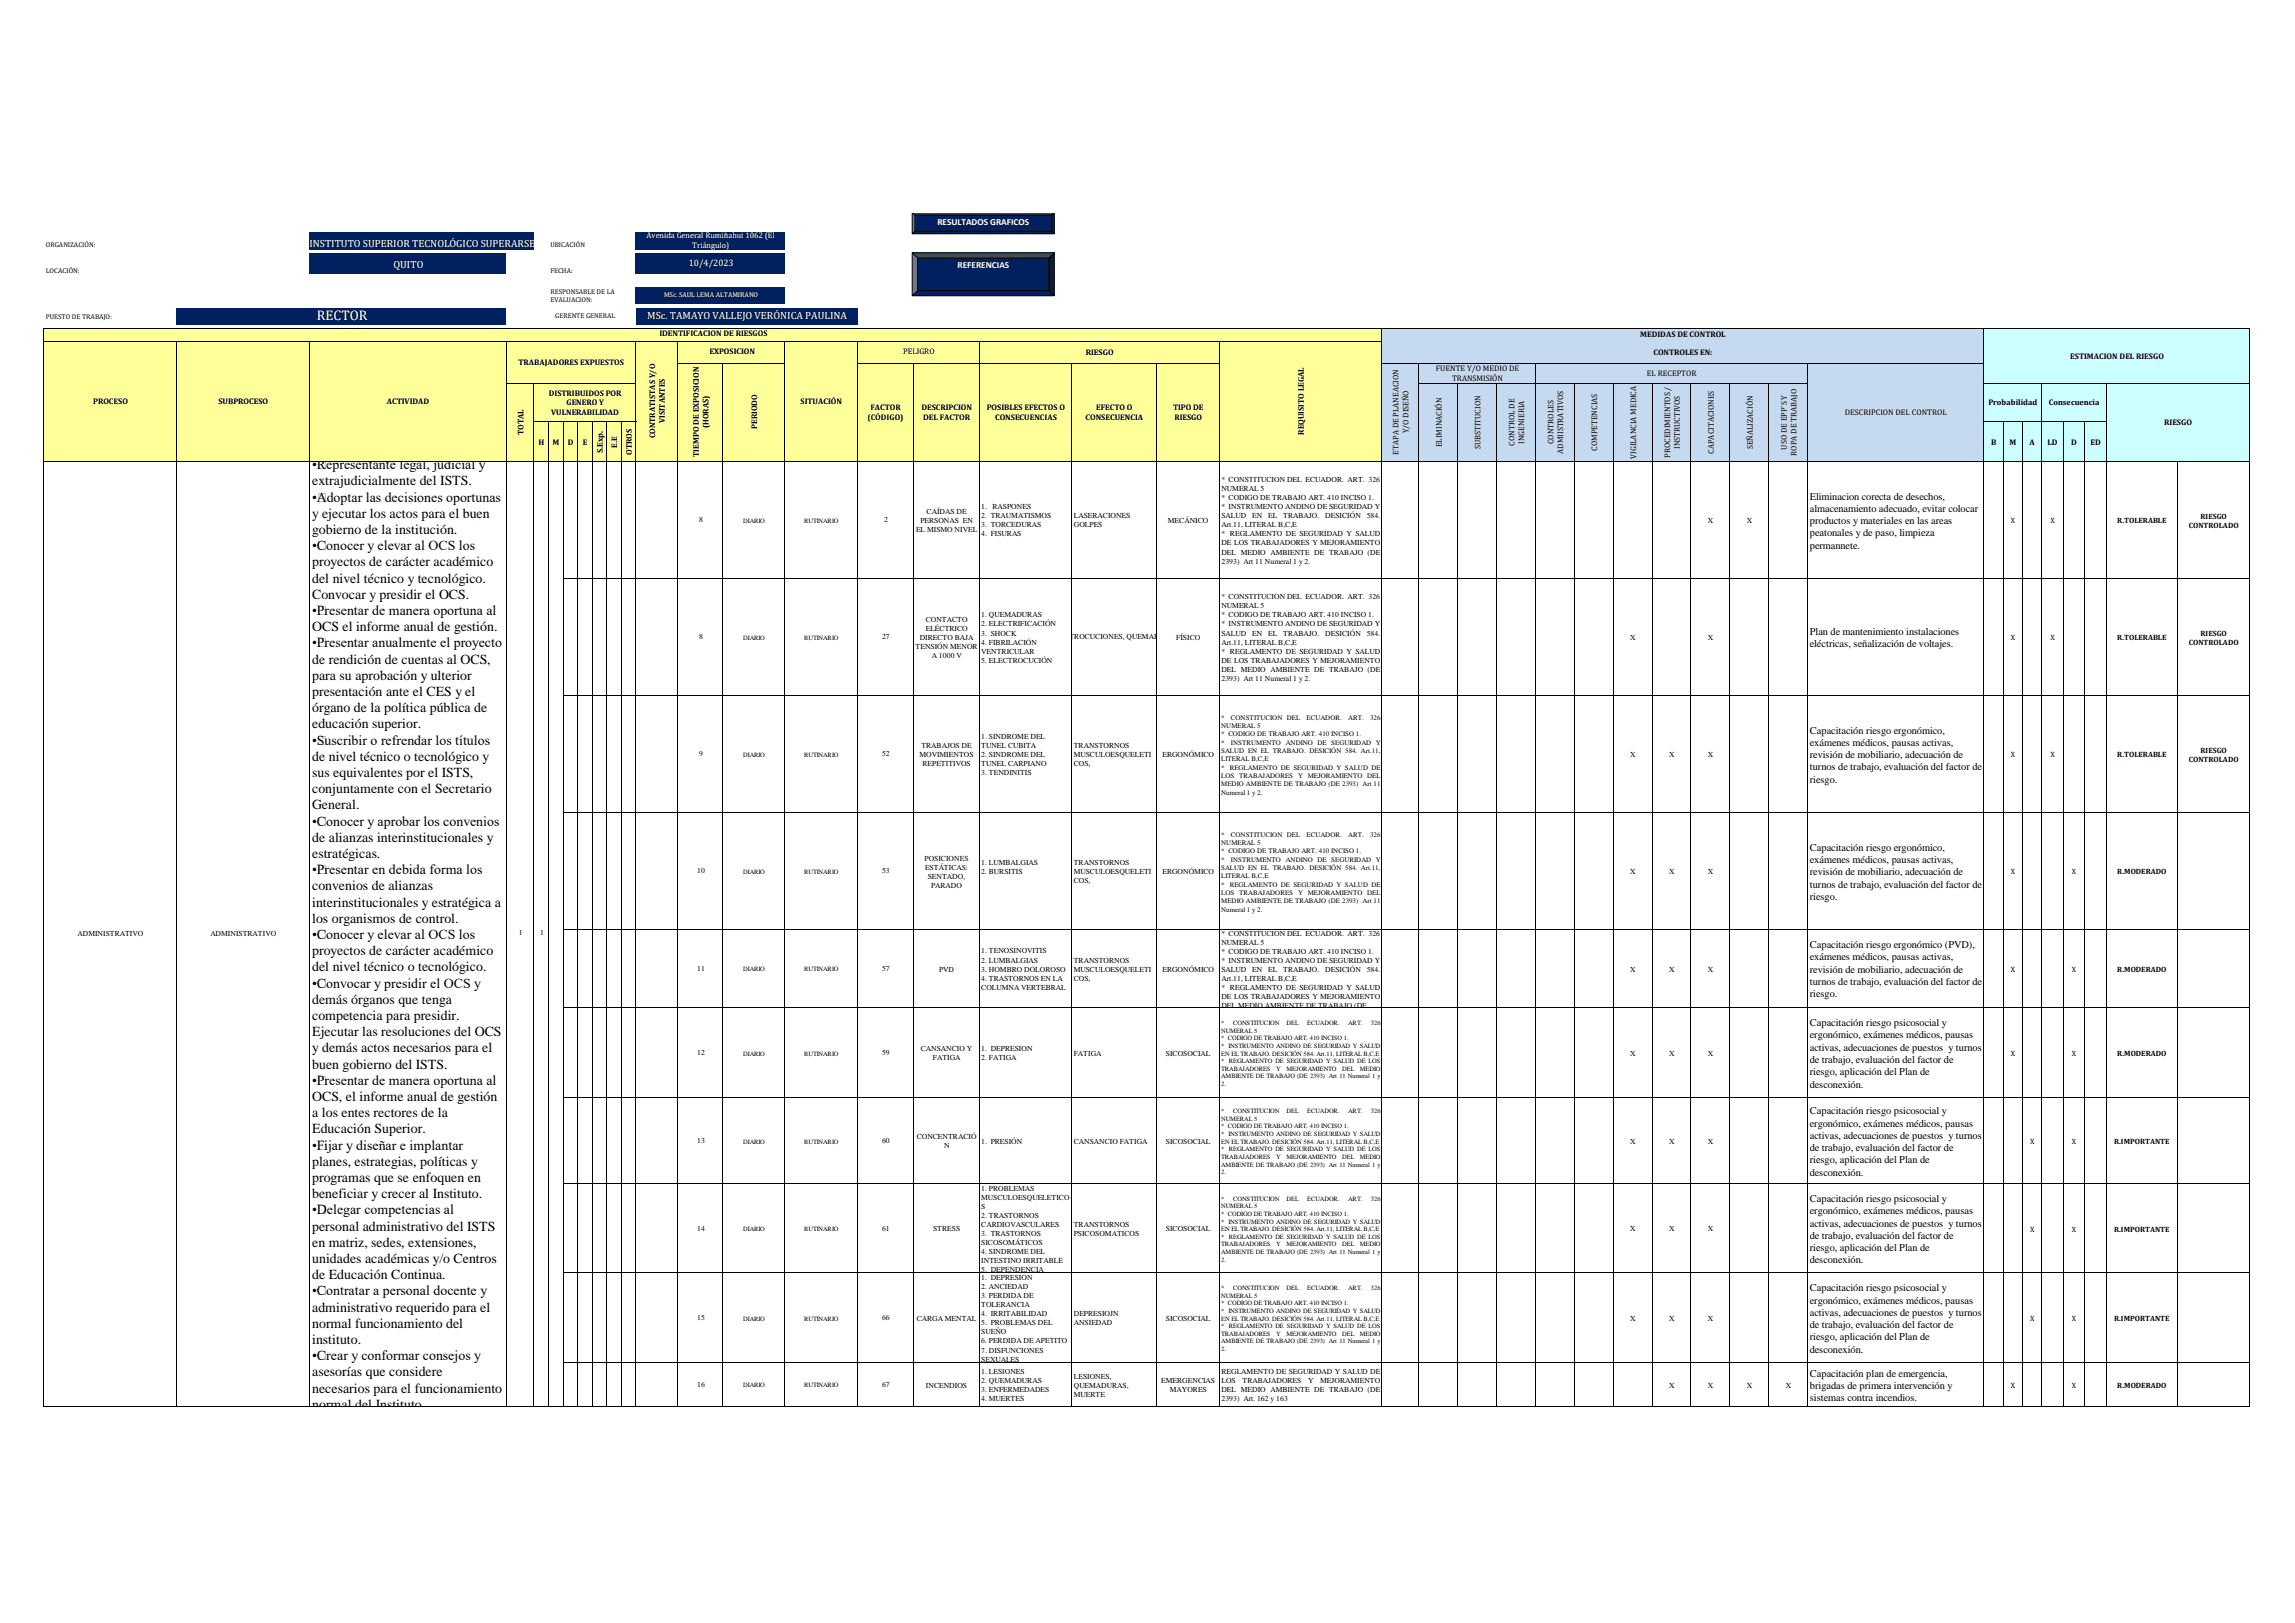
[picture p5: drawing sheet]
<svg xmlns="http://www.w3.org/2000/svg" width="420mm" height="297mm" viewBox="0 0 420 297" stroke-linecap="round" stroke-linejoin="round" font-family="sans-serif">
<defs><g id="words">
<text font-size="2.5" fill="#fff" x="58" y="58.6">RECTOR</text>
<g font-size="2.5">
<text x="57.1" y="85.8">• Representante legal, judicial y</text>
<text x="57.1" y="88.8">extrajudicialmente del ISTS.</text>
<text x="57.1" y="91.8">• Adoptar las decisiones oportunas</text>
<text x="57.1" y="94.7">y ejecutar los actos para el buen</text>
<text x="57.1" y="97.7">gobierno de la institución.</text>
<text x="57.1" y="100.6">• Conocer y elevar al OCS los</text>
<text x="57.1" y="103.6">proyectos de carácter académico</text>
<text x="57.1" y="106.6">del nivel técnico y tecnológico.</text>
<text x="57.1" y="109.5">Convocar y presidir el OCS.</text>
<text x="57.1" y="112.5">• Presentar de manera oportuna al</text>
<text x="57.1" y="115.5">OCS el informe anual de gestión.</text>
<text x="57.1" y="118.4">• Presentar anualmente el proyecto</text>
<text x="57.1" y="121.4">de rendición de cuentas al OCS,</text>
<text x="57.1" y="124.4">para su aprobación y ulterior</text>
<text x="57.1" y="127.3">presentación ante el CES y el</text>
<text x="57.1" y="130.3">órgano de la política pública de</text>
<text x="57.1" y="133.2">educación superior.</text>
<text x="57.1" y="136.2">• Suscribir o refrendar los títulos</text>
<text x="57.1" y="139.2">de nivel técnico o tecnológico y</text>
<text x="57.1" y="142.1">sus equivalentes por el ISTS,</text>
<text x="57.1" y="145.1">conjuntamente con el Secretario</text>
<text x="57.1" y="148.1">General.</text>
<text x="57.1" y="151">• Conocer y aprobar los convenios</text>
<text x="57.1" y="154">de alianzas interinstitucionales y</text>
<text x="57.1" y="157">estratégicas.</text>
<text x="57.1" y="159.9">• Presentar en debida forma los</text>
<text x="57.1" y="162.9">convenios de alianzas</text>
<text x="57.1" y="165.8">interinstitucionales y estratégica a</text>
<text x="57.1" y="168.8">los organismos de control.</text>
<text x="57.1" y="171.8">• Conocer y elevar al OCS los</text>
<text x="57.1" y="174.7">proyectos de carácter académico</text>
<text x="57.1" y="177.7">del nivel técnico o tecnológico.</text>
<text x="57.1" y="180.7">• Convocar y presidir el OCS y</text>
<text x="57.1" y="183.6">demás órganos que tenga</text>
<text x="57.1" y="186.6">competencia para presidir.</text>
<text x="57.1" y="189.6">Ejecutar las resoluciones del OCS</text>
<text x="57.1" y="192.5">y demás actos necesarios para el</text>
<text x="57.1" y="195.5">buen gobierno del ISTS.</text>
<text x="57.1" y="198.5">• Presentar de manera oportuna al</text>
<text x="57.1" y="201.4">OCS, el informe anual de gestión</text>
<text x="57.1" y="204.4">a los entes rectores de la</text>
<text x="57.1" y="207.3">Educación Superior.</text>
<text x="57.1" y="210.3">• Fijar y diseñar e implantar</text>
<text x="57.1" y="213.3">planes, estrategias, políticas y</text>
<text x="57.1" y="216.2">programas que se enfoquen en</text>
<text x="57.1" y="219.2">beneficiar y crecer al Instituto.</text>
<text x="57.1" y="222.2">• Delegar competencias al</text>
<text x="57.1" y="225.1">personal administrativo del ISTS</text>
<text x="57.1" y="228.1">en matriz, sedes, extensiones,</text>
<text x="57.1" y="231">unidades académicas y/o Centros</text>
<text x="57.1" y="234">de Educación Continua.</text>
<text x="57.1" y="237">• Contratar a personal docente y</text>
<text x="57.1" y="239.9">administrativo requerido para el</text>
<text x="57.1" y="242.9">normal funcionamiento del</text>
<text x="57.1" y="245.9">instituto.</text>
<text x="57.1" y="248.8">• Crear y conformar consejos y</text>
<text x="57.1" y="251.8">asesorías que considere</text>
<text x="57.1" y="254.8">necesarios para el funcionamiento</text>
<text x="57.1" y="257.7">normal del Instituto.</text>
</g>
<g font-size="1.9" fill="#fff">
<text x="56.6" y="45.1">INSTITUTO SUPERIOR TECNOLÓGICO SUPERARSE</text>
<text x="72" y="48.9">QUITO</text>
<text x="118.4" y="58.3">MSc. TAMAYO VALLEJO VERÓNICA PAULINA</text>
</g>
<g font-size="1.9">
<text x="331.2" y="91.4">Eliminacion corecta de desechos,</text>
<text x="331.2" y="93.7">almacenamiento adecuado, evitar colocar</text>
<text x="331.2" y="95.9">productos y materiales en las areas</text>
<text x="331.2" y="98.1">peatonales y de paso, limpieza</text>
<text x="331.2" y="100.4">permannete.</text>
<text x="331.2" y="116.2">Plan de mantenimiento instalaciones</text>
<text x="331.2" y="118.4">eléctricas, señalización de voltajes.</text>
<text x="331.2" y="134.2">Capacitación riesgo ergonómico,</text>
<text x="331.2" y="136.5">exámenes médicos, pausas activas,</text>
<text x="331.2" y="138.7">revisión de mobiliario, adecuación de</text>
<text x="331.2" y="141">turnos de trabajo, evaluación del factor de</text>
<text x="331.2" y="143.2">riesgo.</text>
<text x="331.2" y="155.6">Capacitación riesgo ergonómico,</text>
<text x="331.2" y="157.9">exámenes médicos, pausas activas,</text>
<text x="331.2" y="160.1">revisión de mobiliario, adecuación de</text>
<text x="331.2" y="162.4">turnos de trabajo, evaluación del factor de</text>
<text x="331.2" y="164.6">riesgo.</text>
<text x="331.2" y="173.5">Capacitación riesgo ergonómico (PVD),</text>
<text x="331.2" y="175.7">exámenes médicos, pausas activas,</text>
<text x="331.2" y="178">revisión de mobiliario, adecuación de</text>
<text x="331.2" y="180.2">turnos de trabajo, evaluación del factor de</text>
<text x="331.2" y="182.4">riesgo.</text>
<text x="331.2" y="187.7">Capacitación riesgo psicosocial y</text>
<text x="331.2" y="190">ergonómico, exámenes médicos, pausas</text>
<text x="331.2" y="192.2">activas, adecuaciones de puestos y turnos</text>
<text x="331.2" y="194.5">de trabajo, evaluación del factor de</text>
<text x="331.2" y="196.7">riesgo, aplicación del Plan de</text>
<text x="331.2" y="199">desconexión.</text>
<text x="331.2" y="203.9">Capacitación riesgo psicosocial y</text>
<text x="331.2" y="206.1">ergonómico, exámenes médicos, pausas</text>
<text x="331.2" y="208.4">activas, adecuaciones de puestos y turnos</text>
<text x="331.2" y="210.6">de trabajo, evaluación del factor de</text>
<text x="331.2" y="212.8">riesgo, aplicación del Plan de</text>
<text x="331.2" y="215.1">desconexión.</text>
<text x="331.2" y="219.9">Capacitación riesgo psicosocial y</text>
<text x="331.2" y="222.2">ergonómico, exámenes médicos, pausas</text>
<text x="331.2" y="224.4">activas, adecuaciones de puestos y turnos</text>
<text x="331.2" y="226.6">de trabajo, evaluación del factor de</text>
<text x="331.2" y="228.9">riesgo, aplicación del Plan de</text>
<text x="331.2" y="231.1">desconexión.</text>
<text x="331.2" y="236.3">Capacitación riesgo psicosocial y</text>
<text x="331.2" y="238.5">ergonómico, exámenes médicos, pausas</text>
<text x="331.2" y="240.7">activas, adecuaciones de puestos y turnos</text>
<text x="331.2" y="243">de trabajo, evaluación del factor de</text>
<text x="331.2" y="245.2">riesgo, aplicación del Plan de</text>
<text x="331.2" y="247.5">desconexión.</text>
<text x="331.2" y="251.8">Capacitación plan de emergencia,</text>
<text x="331.2" y="254.1">brigadas de primera intervención y</text>
<text x="331.2" y="256.3">sistemas contra incendios.</text>
</g>
<g font-size="1.7" fill="#fff">
<text x="171.5" y="41.2">RESULTADOS GRAFICOS</text>
<text x="126" y="48.7">10/4/2023</text>
<text x="175.2" y="49">REFERENCIAS</text>
</g>
<g font-size="1.5" fill="#fff">
<text x="118.3" y="43.6">Avenida General Rumiñahui 1062 (El</text>
<text x="126.7" y="45.4">Triángulo)</text>
</g>
<g font-size="1.5">
<text x="120.7" y="61.6">IDENTIFICACION DE RIESGOS</text>
<text x="129.8" y="64.7">EXPOSICION</text>
<text x="165.3" y="64.7">PELIGRO</text>
<text x="198.7" y="64.9">RIESGO</text>
<text x="300.1" y="61.7">MEDIDAS DE CONTROL</text>
<text x="302.5" y="64.9">CONTROLES EN:</text>
<text x="378.8" y="65.6">ESTIMACION DEL RIESGO</text>
<text x="94.9" y="66.8">TRABAJADORES EXPUESTOS</text>
<text x="262.7" y="67.9">FUENTE Y/O MEDIO DE</text>
<text x="265.7" y="69.7">TRANSMISIÓN</text>
<text x="301.4" y="68.8">EL RECEPTOR</text>
<text x="17.1" y="73.9">PROCESO</text>
<text x="40" y="73.9">SUBPROCESO</text>
<text x="70.8" y="73.9">ACTIVIDAD</text>
<text x="100.4" y="72.4">DISTRIBUIDOS POR</text>
<text x="100.8" y="76">VULNERABILIDAD</text>
<text x="103.6" y="74.2">GENERO Y</text>
<text x="121.7" y="77.4" transform="rotate(-90 121.7 77.4)">VISITANTES</text>
<text x="146.5" y="73.9">SITUACIÓN</text>
<text x="158.7" y="76.8">(CÓDIGO)</text>
<text x="159.3" y="75">FACTOR</text>
<text x="168.6" y="75">DESCRIPCION</text>
<text x="168.9" y="76.8">DEL FACTOR</text>
<text x="180.6" y="75">POSIBLES EFECTOS O</text>
<text x="182.1" y="76.8">CONSECUENCIAS</text>
<text x="198.6" y="76.8">CONSECUENCIA</text>
<text x="200.6" y="75">EFECTO O</text>
<text x="214.6" y="75">TIPO DE</text>
<text x="214.9" y="76.8">RIESGO</text>
<text x="337.6" y="75.9">DESCRIPCION DEL CONTROL</text>
<text x="363.8" y="74.2">Probabilidad</text>
<text x="374.9" y="74.2">Consecuencia</text>
<text x="396" y="77.8">RIESGO</text>
<text x="95.8" y="79.6" transform="rotate(-90 95.8 79.6)">TOTAL</text>
<text x="98.6" y="81.4">H</text>
<text x="101.1" y="81.4">M</text>
<text x="103.9" y="81.4">D</text>
<text x="106.6" y="81.4">E</text>
<text x="110.3" y="82.9" transform="rotate(-90 110.3 82.9)">S.Exp.</text>
<text x="113" y="81.9" transform="rotate(-90 113 81.9)">E.E</text>
<text x="115.6" y="83.2" transform="rotate(-90 115.6 83.2)">OTROS</text>
<text x="119.9" y="80.2" transform="rotate(-90 119.9 80.2)">CONTRATISTAS Y/O</text>
<text x="127.9" y="83.5" transform="rotate(-90 127.9 83.5)">TIEMPO DE EXPOSICION</text>
<text x="129.6" y="78.3" transform="rotate(-90 129.6 78.3)">(HORAS)</text>
<text x="138.5" y="78.5" transform="rotate(-90 138.5 78.5)">PERIODO</text>
<text x="238.6" y="79.5" transform="rotate(-90 238.6 79.5)">REQUISITO LEGAL</text>
<text x="255.9" y="83.2" transform="rotate(-90 255.9 83.2)">ETAPA DE PLANEACION</text>
<text x="257.7" y="79.3" transform="rotate(-90 257.7 79.3)">Y/O DISEÑO</text>
<text x="263.8" y="81.8" transform="rotate(-90 263.8 81.8)">ELIMINACIÓN</text>
<text x="270.9" y="82.2" transform="rotate(-90 270.9 82.2)">SUBSTITUCION</text>
<text x="277.1" y="81.6" transform="rotate(-90 277.1 81.6)">CONTROL DE</text>
<text x="278.9" y="81.2" transform="rotate(-90 278.9 81.2)">INGENIERIA</text>
<text x="284.3" y="81.3" transform="rotate(-90 284.3 81.3)">CONTROLES</text>
<text x="286" y="83" transform="rotate(-90 286 83)">ADMIISTRATIVOS</text>
<text x="292.3" y="82.5" transform="rotate(-90 292.3 82.5)">COMPETENCIAS</text>
<text x="299.4" y="83.9" transform="rotate(-90 299.4 83.9)">VIGILANCIA MEDICA</text>
<text x="305.6" y="83.8" transform="rotate(-90 305.6 83.8)">PROCEDIMIENTOS /</text>
<text x="307.4" y="82.1" transform="rotate(-90 307.4 82.1)">INSTRUCTIVOS</text>
<text x="313.6" y="83" transform="rotate(-90 313.6 83)">CAPACITACIONES</text>
<text x="320.7" y="82.2" transform="rotate(-90 320.7 82.2)">SEÑALIZACIÓN</text>
<text x="326.9" y="82.3" transform="rotate(-90 326.9 82.3)">USO DE EPP´S Y</text>
<text x="328.7" y="83.4" transform="rotate(-90 328.7 83.4)">ROPA DE TRABAJO</text>
<text x="364.4" y="81.4">B</text>
<text x="367.7" y="81.4">M</text>
<text x="371.4" y="81.4">A</text>
<text x="374.6" y="81.4">LD</text>
<text x="379" y="81.4">D</text>
<text x="382.5" y="81.4">ED</text>
</g>
<g font-size="1.4">
<text x="223.5" y="88.2">* CONSTITUCION DEL ECUADOR. ART. 326</text>
<text x="223.5" y="89.9">NUMERAL 5</text>
<text x="127.9" y="95.5">8</text>
<text x="161.8" y="95.5">2</text>
<text x="168.4" y="95.7">PERSONAS EN</text>
<text x="169.6" y="94">CAÍDAS DE</text>
<text x="179.6" y="93.2">1.</text>
<text x="179.6" y="94.8">2. TRAUMATISMOS</text>
<text x="181.6" y="93.2">RASPONES</text>
<text x="196.5" y="94.8">LASERACIONES</text>
<text x="213.7" y="95.7">MECÁNICO</text>
<text x="223.5" y="91.5">* CODIGO DE TRABAJO ART. 410 INCISO 1.</text>
<text x="223.5" y="93.2">* INSTRUMENTO ANDINO DE SEGURIDAD Y</text>
<text x="223.5" y="94.8">SALUD</text>
<text x="229.1" y="94.8">EN</text>
<text x="232.1" y="94.8">EL</text>
<text x="234.8" y="94.8">TRABAJO.</text>
<text x="242.5" y="94.8">DESICIÓN</text>
<text x="250.1" y="94.8">584.</text>
<text x="312.5" y="95.7">X</text>
<text x="319.7" y="95.7">X</text>
<text x="368" y="95.7">X</text>
<text x="375.2" y="95.7">X</text>
<text x="387.4" y="95.7">R.TOLERABLE</text>
<text x="402.7" y="94.9">RIESGO</text>
<text x="167.6" y="97.3">EL MISMO NIVEL</text>
<text x="179.6" y="96.5">3. TORCEDURAS</text>
<text x="179.6" y="98.1">4. FISURAS</text>
<text x="196.5" y="96.5">GOLPES</text>
<text x="223.5" y="96.5">Art.11, LITERAL B,C,E</text>
<text x="223.5" y="98.1">* REGLAMENTO DE SEGURIDAD Y SALUD</text>
<text x="223.5" y="99.8">DE LOS TRABAJADORES Y MEJORAMIENTO</text>
<text x="223.5" y="101.4">DEL MEDIO AMBIENTE DE TRABAJO (DE</text>
<text x="400.5" y="96.5">CONTROLADO</text>
<text x="223.5" y="103.1">2393) Art 11 Numeral 1 y 2.</text>
<text x="169.4" y="113.8">CONTACTO</text>
<text x="179.6" y="113">1. QUEMADURAS</text>
<text x="223.5" y="109.7">* CONSTITUCION DEL ECUADOR. ART. 326</text>
<text x="223.5" y="111.3">NUMERAL 5</text>
<text x="223.5" y="113">* CODIGO DE TRABAJO ART. 410 INCISO 1.</text>
<text x="127.9" y="116.9">8</text>
<text x="161.4" y="116.9">27</text>
<text x="167.5" y="118.7">TENSIÓN MENOR</text>
<text x="168.3" y="117.1">DIRECTO BAJA</text>
<text x="169.4" y="115.4">ELÉCTRICO</text>
<text x="179.6" y="114.6">2. ELECTRIFICACIÓN</text>
<text x="179.6" y="116.3">3. SHOCK</text>
<text x="179.6" y="117.9">4. FIBRILACIÓN</text>
<text x="179.6" y="119.6">VENTRICULAR</text>
<text x="192.2" y="116.9">ELECTROCUCIONES, QUEMADURASFÍSICO</text>
<text x="223.5" y="114.6">* INSTRUMENTO ANDINO DE SEGURIDAD Y</text>
<text x="223.5" y="116.3">SALUD</text>
<text x="223.5" y="117.9">Art.11, LITERAL B,C,E</text>
<text x="223.5" y="119.6">* REGLAMENTO DE SEGURIDAD Y SALUD</text>
<text x="229.1" y="116.3">EN</text>
<text x="232.1" y="116.3">EL</text>
<text x="234.8" y="116.3">TRABAJO.</text>
<text x="242.5" y="116.3">DESICIÓN</text>
<text x="250.1" y="116.3">584.</text>
<text x="298.3" y="117.1">X</text>
<text x="312.5" y="117.1">X</text>
<text x="368" y="117.1">X</text>
<text x="375.2" y="117.1">X</text>
<text x="387.4" y="117.1">R.TOLERABLE</text>
<text x="400.5" y="118">CONTROLADO</text>
<text x="402.7" y="116.3">RIESGO</text>
<text x="170.5" y="120.4">A 1000 V</text>
<text x="179.6" y="121.2">5. ELECTROCUCIÓN</text>
<text x="223.5" y="121.2">DE LOS TRABAJADORES Y MEJORAMIENTO</text>
<text x="223.5" y="122.9">DEL MEDIO AMBIENTE DE TRABAJO (DE</text>
<text x="223.5" y="124.5">2393) Art 11 Numeral 1 y 2.</text>
<text x="168.6" y="136.8">TRABAJOS DE</text>
<text x="179.6" y="135.2">1. SINDROME DEL</text>
<text x="179.6" y="136.8">TUNEL CUBITA</text>
<text x="196.5" y="136.8">TRANSTORNOS</text>
<text x="402.7" y="137.7">RIESGO</text>
<text x="127.9" y="138.4">9</text>
<text x="161.4" y="138.4">52</text>
<text x="168.3" y="138.5">MOVIMIENTOS</text>
<text x="168.8" y="140.1">REPETITIVOS</text>
<text x="179.6" y="138.5">2. SINDROME DEL</text>
<text x="179.6" y="140.1">TUNEL CARPIANO</text>
<text x="179.6" y="141.8">3. TENDINITIS</text>
<text x="196.5" y="138.5">MUSCULOESQUELETI</text>
<text x="196.5" y="140.1">COS,</text>
<text x="212.7" y="138.5">ERGONÓMICO</text>
<text x="298.3" y="138.5">X</text>
<text x="305.4" y="138.5">X</text>
<text x="312.5" y="138.5">X</text>
<text x="368" y="138.5">X</text>
<text x="375.2" y="138.5">X</text>
<text x="387.4" y="138.5">R.TOLERABLE</text>
<text x="400.5" y="139.4">CONTROLADO</text>
<text x="127.6" y="159.8">10</text>
<text x="161.4" y="159.8">53</text>
<text x="169.2" y="157.5">POSICIONES</text>
<text x="169.3" y="159.1">ESTÁTICAS:</text>
<text x="169.8" y="160.8">SENTADO,</text>
<text x="179.6" y="158.3">1. LUMBALGIAS</text>
<text x="179.6" y="159.9">2. BURSITIS</text>
<text x="196.5" y="158.3">TRANSTORNOS</text>
<text x="196.5" y="159.9">MUSCULOESQUELETI</text>
<text x="196.5" y="161.6">COS,</text>
<text x="212.7" y="159.9">ERGONÓMICO</text>
<text x="298.3" y="159.9">X</text>
<text x="305.4" y="159.9">X</text>
<text x="312.5" y="159.9">X</text>
<text x="368" y="160">X</text>
<text x="379.1" y="160">X</text>
<text x="387.4" y="160">R.MODERADO</text>
<text x="170.4" y="162.4">PARADO</text>
<text x="14.2" y="171.3">ADMINISTRATIVO</text>
<text x="38.5" y="171.3">ADMINISTRATIVO</text>
<text x="94.9" y="171.1">1</text>
<text x="98.8" y="171.1">1</text>
<text x="223.5" y="171.2">* CONSTITUCION DEL ECUADOR. ART. 326</text>
<text x="223.5" y="172.8">NUMERAL 5</text>
<text x="127.6" y="177.6">11</text>
<text x="161.4" y="177.6">57</text>
<text x="171.8" y="177.7">PVD</text>
<text x="179.6" y="174.4">1. TENOSINOVITIS</text>
<text x="179.6" y="176.1">2. LUMBALGIAS</text>
<text x="179.6" y="177.7">3. HOMBRO DOLOROSO</text>
<text x="179.6" y="179.4">4. TRASTORNOS EN LA</text>
<text x="196.5" y="176.1">TRANSTORNOS</text>
<text x="196.5" y="177.7">MUSCULOESQUELETI</text>
<text x="196.5" y="179.4">COS,</text>
<text x="212.7" y="177.7">ERGONÓMICO</text>
<text x="223.5" y="174.5">* CODIGO DE TRABAJO ART. 410 INCISO 1.</text>
<text x="223.5" y="176.1">* INSTRUMENTO ANDINO DE SEGURIDAD Y</text>
<text x="223.5" y="177.8">SALUD</text>
<text x="223.5" y="179.4">Art.11, LITERAL B,C,E</text>
<text x="229.1" y="177.8">EN</text>
<text x="232.1" y="177.8">EL</text>
<text x="234.8" y="177.8">TRABAJO.</text>
<text x="242.5" y="177.8">DESICIÓN</text>
<text x="250.1" y="177.8">584.</text>
<text x="298.3" y="177.7">X</text>
<text x="305.4" y="177.7">X</text>
<text x="312.5" y="177.7">X</text>
<text x="368" y="177.8">X</text>
<text x="379.1" y="177.8">X</text>
<text x="387.4" y="177.8">R.MODERADO</text>
<text x="179.6" y="181.1">COLUMNA VERTEBRAL</text>
<text x="223.5" y="181.1">* REGLAMENTO DE SEGURIDAD Y SALUD</text>
<text x="223.5" y="182.7">DE LOS TRABAJADORES Y MEJORAMIENTO</text>
<text x="223.5" y="184.4">DEL MEDIO AMBIENTE DE TRABAJO (DE</text>
<text x="127.6" y="193">12</text>
<text x="161.4" y="193">59</text>
<text x="168.5" y="192.3">CANSANCIO Y</text>
<text x="170.7" y="194">FATIGA</text>
<text x="179.6" y="192.3">1. DEPRESION</text>
<text x="179.6" y="194">2. FATIGA</text>
<text x="196.5" y="193.2">FATIGA</text>
<text x="213.3" y="193.2">SICOSOCIAL</text>
<text x="298.3" y="193.2">X</text>
<text x="305.4" y="193.2">X</text>
<text x="312.5" y="193.2">X</text>
<text x="368" y="193.2">X</text>
<text x="379.1" y="193.2">X</text>
<text x="387.4" y="193.2">R.MODERADO</text>
<text x="127.6" y="209.1">13</text>
<text x="161.4" y="209.1">60</text>
<text x="167.7" y="208.4">CONCENTRACIÓ</text>
<text x="179.6" y="209.3">1. PRESIÓN</text>
<text x="196.5" y="209.3">CANSANCIO FATIGA</text>
<text x="213.3" y="209.3">SICOSOCIAL</text>
<text x="298.3" y="209.3">X</text>
<text x="305.4" y="209.3">X</text>
<text x="312.5" y="209.3">X</text>
<text x="371.5" y="209.3">X</text>
<text x="379.1" y="209.3">X</text>
<text x="386.8" y="209.3">R.IMPORTANTE</text>
<text x="172.7" y="210.1">N</text>
<text x="179.6" y="217.9">1. PROBLEMAS</text>
<text x="179.6" y="219.5">MUSCULOESQUELETICO</text>
<text x="179.6" y="221.2">S</text>
<text x="127.6" y="225.2">14</text>
<text x="161.4" y="225.2">61</text>
<text x="170.7" y="225.3">STRESS</text>
<text x="179.6" y="222.8">2. TRASTORNOS</text>
<text x="179.6" y="224.5">CARDIOVASCULARES</text>
<text x="179.6" y="226.1">3. TRASTORNOS</text>
<text x="179.6" y="227.8">SICOSOMÁTICOS</text>
<text x="196.5" y="224.5">TRANSTORNOS</text>
<text x="196.5" y="226.1">PSICOSOMATICOS</text>
<text x="213.3" y="225.3">SICOSOCIAL</text>
<text x="298.3" y="225.3">X</text>
<text x="305.4" y="225.3">X</text>
<text x="312.5" y="225.3">X</text>
<text x="371.5" y="225.3">X</text>
<text x="379.1" y="225.3">X</text>
<text x="386.8" y="225.3">R.IMPORTANTE</text>
<text x="179.6" y="229.4">4. SINDROME DEL</text>
<text x="179.6" y="231.1">INTESTINO IRRITABLE</text>
<text x="179.6" y="232.7">5. DEPENDENCIA</text>
<text x="179.6" y="234.2">1. DEPRESION</text>
<text x="179.6" y="235.9">2. ANCIEDAD</text>
<text x="179.6" y="237.5">3. PERDIDA DE</text>
<text x="179.6" y="239.2">TOLERANCIA</text>
<text x="127.6" y="241.5">15</text>
<text x="161.4" y="241.5">66</text>
<text x="167.7" y="241.6">CARGA MENTAL</text>
<text x="179.6" y="240.8">4. IRRITABILIDAD</text>
<text x="179.6" y="242.5">5. PROBLEMAS DEL</text>
<text x="179.6" y="244.1">SUEÑO</text>
<text x="179.6" y="245.8">6. PERDIDA DE APETITO</text>
<text x="196.5" y="240.8">DEPRESIOJN</text>
<text x="196.5" y="242.5">ANSIEDAD</text>
<text x="213.3" y="241.6">SICOSOCIAL</text>
<text x="298.3" y="241.6">X</text>
<text x="305.4" y="241.6">X</text>
<text x="312.5" y="241.6">X</text>
<text x="371.5" y="241.7">X</text>
<text x="379.1" y="241.7">X</text>
<text x="386.8" y="241.7">R.IMPORTANTE</text>
<text x="179.6" y="247.4">7. DISFUNCIONES</text>
<text x="179.6" y="249.1">SEXUALES</text>
<text x="179.6" y="251.4">1. LESIONES</text>
<text x="223.5" y="251.4">REGLAMENTO DE SEGURIDAD Y SALUD DE</text>
<text x="127.6" y="253.7">16</text>
<text x="161.4" y="253.7">67</text>
<text x="169.4" y="253.9">INCENDIOS</text>
<text x="179.6" y="253.1">2. QUEMADURAS</text>
<text x="179.6" y="254.7">3. ENFERMEDADES</text>
<text x="179.6" y="256.4">4. MUERTES</text>
<text x="196.5" y="252.2">LESIONES,</text>
<text x="196.5" y="253.9">QUEMADURAS,</text>
<text x="196.5" y="255.5">MUERTE</text>
<text x="212.5" y="253.1">EMERGENCIAS</text>
<text x="214.1" y="254.7">MAYORES</text>
<text x="223.5" y="253.1">LOS</text>
<text x="223.5" y="254.7">DEL MEDIO AMBIENTE DE TRABAJO (DE</text>
<text x="223.5" y="256.4">2393) Art. 162 y 163</text>
<text x="227.4" y="253.1">TRABAJADORES</text>
<text x="239.4" y="253.1">Y</text>
<text x="241.6" y="253.1">MEJORAMIENTO</text>
<text x="305.4" y="253.9">X</text>
<text x="312.5" y="253.9">X</text>
<text x="319.7" y="253.9">X</text>
<text x="326.8" y="253.9">X</text>
<text x="368" y="253.9">X</text>
<text x="379.1" y="253.9">X</text>
<text x="387.4" y="253.9">R.MODERADO</text>
</g>
<g font-size="1.3">
<text x="8.4" y="45.1">ORGANIZACIÓN:</text>
<text x="100.7" y="45.1">UBICACIÓN</text>
<text x="8.4" y="49.9">LOCACIÓN:</text>
<text x="100.7" y="49.9">FECHA:</text>
<text x="100.7" y="53.7">RESPONSABLE DE LA</text>
<text x="8.4" y="58.3">PUESTO DE TRABAJO:</text>
<text x="100.7" y="55.3">EVALUACION:</text>
<text x="101.6" y="58.3">GERENTE GENERAL</text>
<text x="223.5" y="131.6">*</text>
<text x="225.2" y="131.6">CONSTITUCION DEL</text>
<text x="239.1" y="131.6">ECUADOR.</text>
<text x="246.7" y="131.6">ART.</text>
<text x="250.7" y="131.6">326</text>
<text x="223.5" y="133.2">NUMERAL 5</text>
<text x="223.5" y="134.7">* CODIGO DE TRABAJO ART. 410 INCISO 1.</text>
<text x="223.5" y="136.2">*</text>
<text x="223.5" y="137.7">SALUD EN EL TRABAJO. DESICIÓN 584. Art.11,</text>
<text x="225.2" y="136.2">INSTRUMENTO ANDINO DE SEGURIDAD Y</text>
<text x="223.5" y="139.3">LITERAL B,C,E</text>
<text x="223.5" y="140.8">*</text>
<text x="223.5" y="142.3">LOS</text>
<text x="223.5" y="143.8">MEDIO AMBIENTE DE TRABAJO (DE 2393) Art 11</text>
<text x="225" y="140.8">REGLAMENTO DE SEGURIDAD Y SALUD DE</text>
<text x="226.8" y="142.3">TRABAJADORES</text>
<text x="237.5" y="142.3">Y MEJORAMIENTO DEL</text>
<text x="223.5" y="145.4">Numeral 1 y 2.</text>
<text x="223.5" y="153.1">*</text>
<text x="223.5" y="154.6">NUMERAL 5</text>
<text x="225.2" y="153.1">CONSTITUCION DEL</text>
<text x="239.1" y="153.1">ECUADOR.</text>
<text x="246.7" y="153.1">ART.</text>
<text x="250.7" y="153.1">326</text>
<text x="223.5" y="156.1">* CODIGO DE TRABAJO ART. 410 INCISO 1.</text>
<text x="223.5" y="157.6">*</text>
<text x="223.5" y="159.2">SALUD EN EL TRABAJO. DESICIÓN 584. Art.11,</text>
<text x="223.5" y="160.7">LITERAL B,C,E</text>
<text x="225.2" y="157.6">INSTRUMENTO ANDINO DE SEGURIDAD Y</text>
<text x="223.5" y="162.2">*</text>
<text x="223.5" y="163.7">LOS</text>
<text x="223.5" y="165.3">MEDIO AMBIENTE DE TRABAJO (DE 2393) Art 11</text>
<text x="223.5" y="166.8">Numeral 1 y 2.</text>
<text x="225" y="162.2">REGLAMENTO DE SEGURIDAD Y SALUD DE</text>
<text x="226.8" y="163.7">TRABAJADORES</text>
<text x="237.5" y="163.7">Y MEJORAMIENTO DEL</text>
</g>
<text font-size="1.3" fill="#fff" x="121.5" y="54.4">MSc. SAUL LEMA ALTAMIRANO</text>
<g font-size="1.2">
<text x="136" y="95.6">DIARIO</text>
<text x="147.2" y="95.6">RUTINARIO</text>
<text x="136" y="117">DIARIO</text>
<text x="147.2" y="117">RUTINARIO</text>
<text x="136" y="138.5">DIARIO</text>
<text x="147.2" y="138.5">RUTINARIO</text>
<text x="136" y="159.9">DIARIO</text>
<text x="147.2" y="159.9">RUTINARIO</text>
<text x="136" y="177.7">DIARIO</text>
<text x="147.2" y="177.7">RUTINARIO</text>
<text x="223.5" y="187.5">*</text>
<text x="223.5" y="188.9">NUMERAL 5</text>
<text x="223.5" y="190.3">* CODIGO DE TRABAJO ART. 410 INCISO 1.</text>
<text x="223.5" y="191.7">* INSTRUMENTO ANDINO DE SEGURIDAD Y SALUD</text>
<text x="225.6" y="187.5">CONSTITUCION</text>
<text x="235.4" y="187.5">DEL</text>
<text x="239.2" y="187.5">ECUADOR.</text>
<text x="246.7" y="187.5">ART.</text>
<text x="250.8" y="187.5">326</text>
<text x="136" y="193.1">DIARIO</text>
<text x="147.2" y="193.1">RUTINARIO</text>
<text x="223.5" y="193.1">EN EL TRABAJO. DESICIÓN 584. Art.11, LITERAL B,C,E</text>
<text x="223.5" y="194.5">* REGLAMENTO DE SEGURIDAD Y SALUD DE LOS</text>
<text x="223.5" y="195.9">TRABAJADORES</text>
<text x="223.5" y="197.3">AMBIENTE DE TRABAJO (DE 2393) Art 11 Numeral 1 y</text>
<text x="233.5" y="195.9">Y</text>
<text x="235.4" y="195.9">MEJORAMIENTO</text>
<text x="245.6" y="195.9">DEL</text>
<text x="248.8" y="195.9">MEDIO</text>
<text x="223.5" y="198.7">2.</text>
<text x="223.5" y="203.7">*</text>
<text x="225.6" y="203.7">CONSTITUCION</text>
<text x="235.4" y="203.7">DEL</text>
<text x="239.2" y="203.7">ECUADOR.</text>
<text x="246.7" y="203.7">ART.</text>
<text x="250.8" y="203.7">326</text>
<text x="136" y="209.2">DIARIO</text>
<text x="147.2" y="209.2">RUTINARIO</text>
<text x="223.5" y="205.1">NUMERAL 5</text>
<text x="223.5" y="206.5">* CODIGO DE TRABAJO ART. 410 INCISO 1.</text>
<text x="223.5" y="207.8">* INSTRUMENTO ANDINO DE SEGURIDAD Y SALUD</text>
<text x="223.5" y="209.2">EN EL TRABAJO. DESICIÓN 584. Art.11, LITERAL B,C,E</text>
<text x="223.5" y="210.6">* REGLAMENTO DE SEGURIDAD Y SALUD DE LOS</text>
<text x="223.5" y="212">TRABAJADORES</text>
<text x="223.5" y="213.4">AMBIENTE DE TRABAJO (DE 2393) Art 11 Numeral 1 y</text>
<text x="223.5" y="214.8">2.</text>
<text x="233.5" y="212">Y</text>
<text x="235.4" y="212">MEJORAMIENTO</text>
<text x="245.6" y="212">DEL</text>
<text x="248.8" y="212">MEDIO</text>
<text x="223.5" y="219.7">*</text>
<text x="223.5" y="221.1">NUMERAL 5</text>
<text x="225.6" y="219.7">CONSTITUCION</text>
<text x="235.4" y="219.7">DEL</text>
<text x="239.2" y="219.7">ECUADOR.</text>
<text x="246.7" y="219.7">ART.</text>
<text x="250.8" y="219.7">326</text>
<text x="136" y="225.2">DIARIO</text>
<text x="147.2" y="225.2">RUTINARIO</text>
<text x="223.5" y="222.5">* CODIGO DE TRABAJO ART. 410 INCISO 1.</text>
<text x="223.5" y="223.9">* INSTRUMENTO ANDINO DE SEGURIDAD Y SALUD</text>
<text x="223.5" y="225.2">EN EL TRABAJO. DESICIÓN 584. Art.11, LITERAL B,C,E</text>
<text x="223.5" y="226.6">* REGLAMENTO DE SEGURIDAD Y SALUD DE LOS</text>
<text x="223.5" y="228">TRABAJADORES</text>
<text x="223.5" y="229.4">AMBIENTE DE TRABAJO (DE 2393) Art 11 Numeral 1 y</text>
<text x="223.5" y="230.8">2.</text>
<text x="233.5" y="228">Y</text>
<text x="235.4" y="228">MEJORAMIENTO</text>
<text x="245.6" y="228">DEL</text>
<text x="248.8" y="228">MEDIO</text>
<text x="223.5" y="236">*</text>
<text x="223.5" y="237.4">NUMERAL 5</text>
<text x="223.5" y="238.8">* CODIGO DE TRABAJO ART. 410 INCISO 1.</text>
<text x="225.6" y="236">CONSTITUCION</text>
<text x="235.4" y="236">DEL</text>
<text x="239.2" y="236">ECUADOR.</text>
<text x="246.7" y="236">ART.</text>
<text x="250.8" y="236">326</text>
<text x="136" y="241.6">DIARIO</text>
<text x="147.2" y="241.6">RUTINARIO</text>
<text x="223.5" y="240.2">* INSTRUMENTO ANDINO DE SEGURIDAD Y SALUD</text>
<text x="223.5" y="241.6">EN EL TRABAJO. DESICIÓN 584. Art.11, LITERAL B,C,E</text>
<text x="223.5" y="243">* REGLAMENTO DE SEGURIDAD Y SALUD DE LOS</text>
<text x="223.5" y="244.4">TRABAJADORES</text>
<text x="223.5" y="245.8">AMBIENTE DE TRABAJO (DE 2393) Art 11 Numeral 1 y</text>
<text x="233.5" y="244.4">Y</text>
<text x="235.4" y="244.4">MEJORAMIENTO</text>
<text x="245.6" y="244.4">DEL</text>
<text x="248.8" y="244.4">MEDIO</text>
<text x="223.5" y="247.2">2.</text>
<text x="136" y="253.8">DIARIO</text>
<text x="147.2" y="253.8">RUTINARIO</text>
</g>
</g></defs>
<g fill="#002060">
<path d="M56.6 42.4h41.1v3.2h-41.1z" fill-rule="evenodd"/>
<path d="M116.3 42.4h27.4v3.2h-27.4z" fill-rule="evenodd"/>
<path d="M56.6 46.4h36v3.8h-36z" fill-rule="evenodd"/>
<path d="M116.3 46.4h27.4v3.8h-27.4z" fill-rule="evenodd"/>
<path d="M116.3 52.6h27.4v3h-27.4z" fill-rule="evenodd"/>
<path d="M32.3 56.4h60.3v3h-60.3z" fill-rule="evenodd"/>
<path d="M116.3 56.4h40.6v3h-40.6z" fill-rule="evenodd"/>
</g>
<path d="M8.1 60h244.7v24.4h-244.7z" fill-rule="evenodd" fill="#ff9"/>
<path d="M252.8 60h110.2v24.4h-110.2z" fill-rule="evenodd" fill="#c5d9f1"/>
<path d="M363 60h48.7v24.4h-48.7z" fill-rule="evenodd" fill="#cff"/>
<g fill="none" stroke="#000" stroke-width=".18">
<path d="M8 60v197.4M8 60.1h403.7v197.3h-403.7M8 62.4h244.8M32.3 62.5v194.9M56.6 62.5v194.9M92.6 62.5v194.9M92.6 70.2h23.8M97.7 70.2v187.2M97.7 77.2h18.7M100.4 77.2v180.2M103 77.2v180.2M105.7 77.2v180.2"/>
<path d="M108.4 77.2v180.2M111 77.2v180.2M113.7 77.2v180.2M116.4 62.5v194.9M124 62.5v194.9M124 66.4h19.7M132.2 66.4v191M143.6 62.5v194.9M156.8 62.5v194.9M156.9 66.4h66.3M167.1 66.4v191M179.2 62.5v194.9"/>
<path d="M196.1 66.4v191M211.6 66.4v191M223.1 62.5v194.9M252.8 60.1v197.3M252.8 66.4h110.2M259.6 66.4v191M259.7 70.2h71.1M266.7 70.2v187.2M273.9 70.2v187.2M281 66.4v191M288.1 70.2v187.2M295.2 70.2v187.2"/>
<path d="M302.3 70.2v187.2M309.4 70.2v187.2M316.5 70.2v187.2M323.7 70.2v187.2M330.8 66.4v191M363 60.1v197.3M363 70.2h48.7M363 77.2h22.4M366.5 77.2v180.2M370 77.2v180.2M373.6 70.2v187.2M377.5 77.2v180.2"/>
<path d="M381.4 77.2v180.2M385.4 70.2v187.2M8 84.4h403.7M398.4 84.4v173M103 105.8h308.7M103 127.2h308.7M103 148.6h308.7M103 170.1h308.7M103 184.3h308.7M103 200.8h308.7M103 216.5h308.7M103 232.9h308.7"/>
<path d="M103 249.2h308.7"/>
</g>
<path d="M167.4 39.3h25v3h-25z" fill-rule="evenodd" fill="#002060"/>
<path d="M166.9 39.2h26" fill="none" stroke="#324c7f" stroke-width=".28"/>
<path d="M167.4 42.3h25l.5 .5h-26z" fill-rule="evenodd" fill="#001a4d"/>
<path d="M166.9 39.1l.5 .2v3l-.5 .5z" fill-rule="evenodd" fill="#6679a0"/>
<path d="M192.4 39.3l.5-.2v3.7l-.5-.5z" fill-rule="evenodd" fill="#00133a"/>
<path d="M166.9 39.1v3.7h26v-3.7M167.1 39.1l.3 .2M167.4 39.3h25v3h-25zM192.7 39.1l-.3 .2M167.4 42.3l-.5 .5M192.4 42.3l.5 .5" fill="none" stroke="#000" stroke-width=".18"/>
<path d="M167.9 47.2h24v5.9h-24z" fill-rule="evenodd" fill="#002060"/>
<path d="M166.9 46.2h26l-1 1h-24z" fill-rule="evenodd" fill="#324c7f"/>
<path d="M167.9 53.1h24l1 1h-26z" fill-rule="evenodd" fill="#001a4d"/>
<path d="M166.9 46.2l1 1v5.9l-1 1z" fill-rule="evenodd" fill="#6679a0"/>
<path d="M192.9 46.2v7.9l-1-1v-5.9z" fill-rule="evenodd" fill="#00133a"/>
<path d="M166.9 46.2h26v7.9h-26zM166.9 46.2l1 1M167.9 47.2h24v5.9h-24zM167.9 53.1l-1 1M191.9 53.1l1 1M192.9 46.2l-1 1" fill="none" stroke="#000" stroke-width=".18"/>
<use href="#words"/>
</svg>
